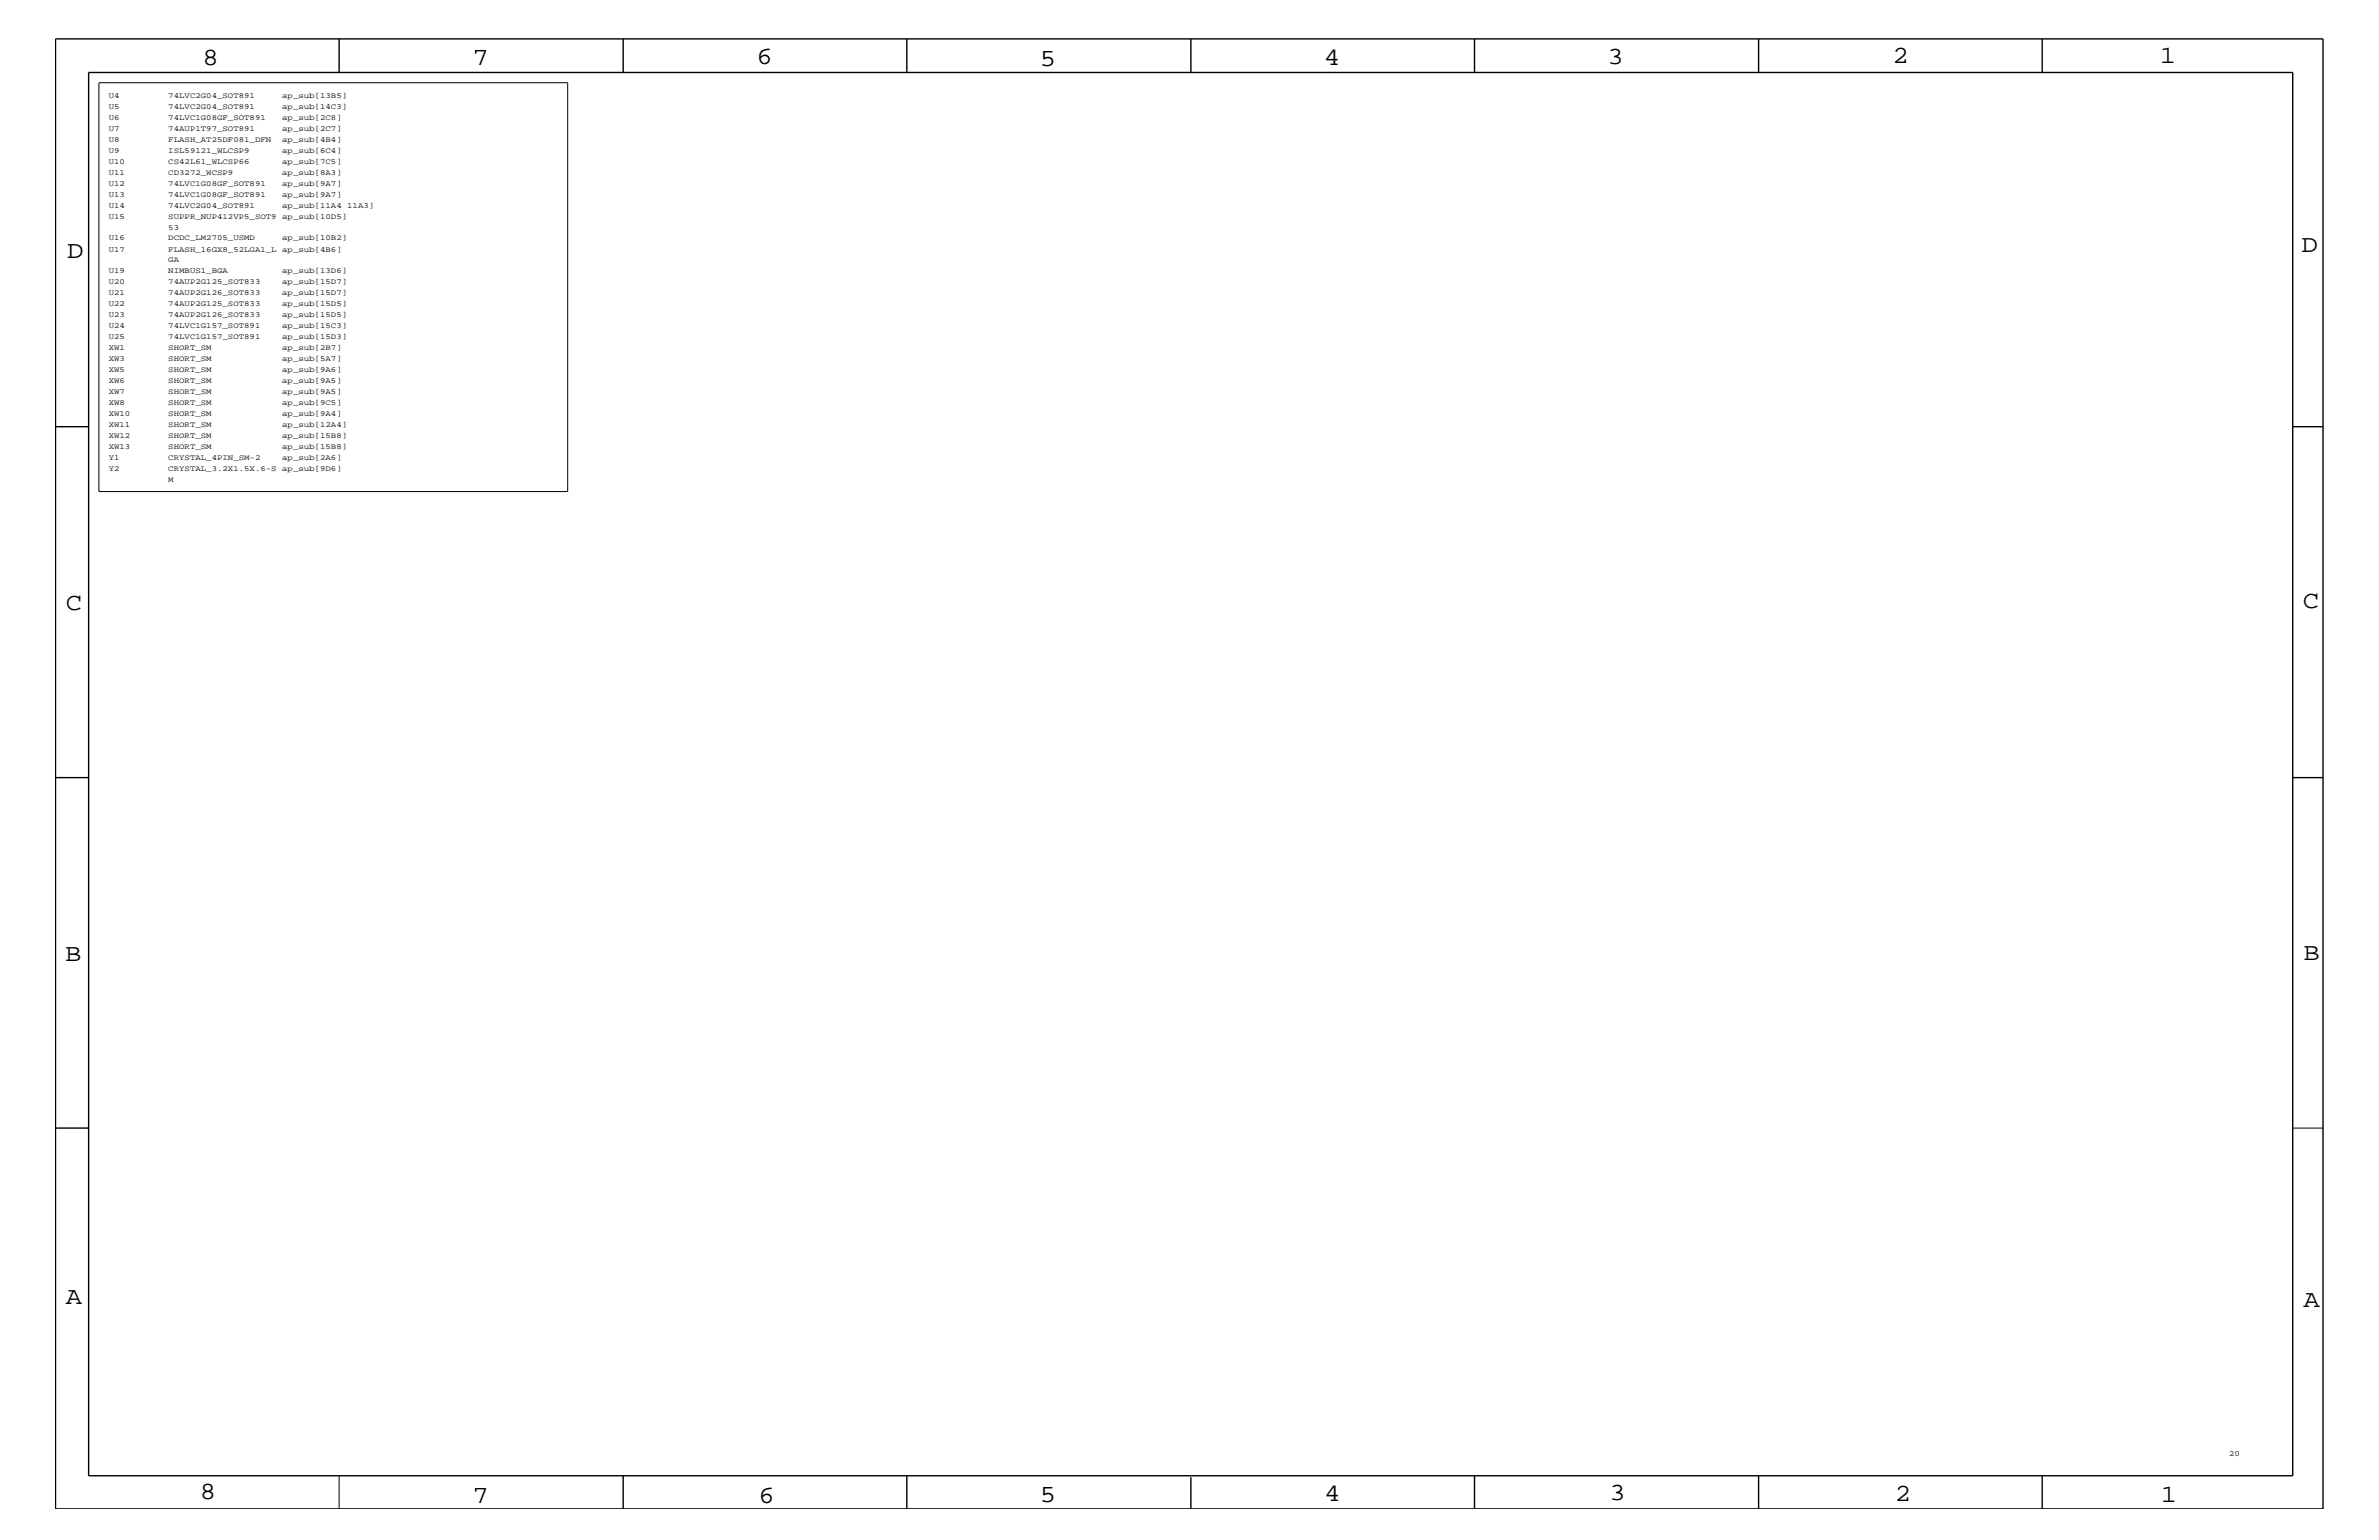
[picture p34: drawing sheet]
<svg xmlns="http://www.w3.org/2000/svg" width="432mm" height="279mm" viewBox="0 0 432 279" stroke-linecap="round" stroke-linejoin="round" font-family="sans-serif">
<defs><g id="words">
<g font-size="4.5">
<text x="36.7" y="11.7">8</text>
<text x="85.8" y="11.7">7</text>
<text x="137.3" y="11.5">6</text>
<text x="240.3" y="11.7">4</text>
<text x="291.8" y="11.5">3</text>
<text x="343.5" y="11.5">2</text>
<text x="392" y="11.5">1</text>
<text x="188.7" y="12.1">5</text>
<text x="12.2" y="46.8">D</text>
<text x="417.7" y="45.7">D</text>
<text x="11.9" y="110.6">C</text>
<text x="418" y="110.3">C</text>
<text x="11.9" y="174.3">B</text>
<text x="418.1" y="174.2">B</text>
<text x="11.9" y="236.7">A</text>
<text x="418.1" y="237.1">A</text>
<text x="36.2" y="271.9">8</text>
<text x="85.8" y="272.7">7</text>
<text x="137.7" y="272.7">6</text>
<text x="188.7" y="272.5">5</text>
<text x="240.4" y="272.3">4</text>
<text x="292.1" y="272.2">3</text>
<text x="343.9" y="272.3">2</text>
<text x="392.2" y="272.6">1</text>
</g>
<g font-size="1.4">
<text x="19.7" y="17.8">U4</text>
<text x="30.6" y="17.8">74LVC2G04_SOT891</text>
<text x="51.2" y="17.8">ap_sub[13B5]</text>
<text x="19.7" y="23.7">U7</text>
<text x="19.7" y="21.8">U6</text>
<text x="19.7" y="19.8">U5</text>
<text x="30.6" y="23.7">74AUP1T97_SOT891</text>
<text x="30.6" y="21.8">74LVC1G08GF_SOT891</text>
<text x="30.6" y="19.8">74LVC2G04_SOT891</text>
<text x="51.2" y="23.7">ap_sub[2C7]</text>
<text x="51.2" y="21.8">ap_sub[2C8]</text>
<text x="51.2" y="19.8">ap_sub[14C3]</text>
<text x="19.7" y="29.7">U10</text>
<text x="19.7" y="27.7">U9</text>
<text x="19.7" y="25.8">U8</text>
<text x="30.6" y="29.7">CS42L61_WLCSP66</text>
<text x="30.6" y="27.7">ISL59121_WLCSP9</text>
<text x="30.6" y="25.8">FLASH_AT25DF081_DFN</text>
<text x="51.2" y="29.7">ap_sub[7C5]</text>
<text x="51.2" y="27.7">ap_sub[6C4]</text>
<text x="51.2" y="25.8">ap_sub[4B4]</text>
<text x="19.7" y="35.7">U13</text>
<text x="19.7" y="33.7">U12</text>
<text x="19.7" y="31.7">U11</text>
<text x="30.6" y="35.7">74LVC1G08GF_SOT891</text>
<text x="30.6" y="33.7">74LVC1G08GF_SOT891</text>
<text x="30.6" y="31.7">CD3272_WCSP9</text>
<text x="51.2" y="35.7">ap_sub[9A7]</text>
<text x="51.2" y="33.7">ap_sub[9A7]</text>
<text x="51.2" y="31.7">ap_sub[8A3]</text>
<text x="19.7" y="39.7">U15</text>
<text x="19.7" y="37.7">U14</text>
<text x="30.6" y="41.7">53</text>
<text x="30.6" y="39.7">SUPPR_NUP412VP5_SOT9 ap_sub[10D5]</text>
<text x="30.6" y="37.7">74LVC2G04_SOT891</text>
<text x="51.2" y="37.7">ap_sub[11A4 11A3]</text>
<text x="19.7" y="45.7">U17</text>
<text x="19.7" y="43.6">U16</text>
<text x="30.6" y="47.6">GA</text>
<text x="30.6" y="45.7">FLASH_16GX8_52LGA1_L ap_sub[4B6]</text>
<text x="30.6" y="43.6">DCDC_LM2705_USMD</text>
<text x="51.2" y="43.6">ap_sub[10B2]</text>
<text x="19.7" y="53.5">U21</text>
<text x="19.7" y="51.6">U20</text>
<text x="19.7" y="49.6">U19</text>
<text x="30.6" y="53.5">74AUP2G126_SOT833</text>
<text x="30.6" y="51.6">74AUP2G125_SOT833</text>
<text x="30.6" y="49.6">NIMBUS1_BGA</text>
<text x="51.2" y="53.5">ap_sub[15D7]</text>
<text x="51.2" y="51.6">ap_sub[15D7]</text>
<text x="51.2" y="49.6">ap_sub[13D6]</text>
<text x="19.7" y="59.5">U24</text>
<text x="19.7" y="57.5">U23</text>
<text x="19.7" y="55.6">U22</text>
<text x="30.6" y="59.5">74LVC1G157_SOT891</text>
<text x="30.6" y="57.5">74AUP2G126_SOT833</text>
<text x="30.6" y="55.6">74AUP2G125_SOT833</text>
<text x="51.2" y="59.5">ap_sub[15C3]</text>
<text x="51.2" y="57.5">ap_sub[15D5]</text>
<text x="51.2" y="55.6">ap_sub[15D5]</text>
<text x="19.7" y="65.5">XW3</text>
<text x="19.7" y="63.5">XW1</text>
<text x="19.7" y="61.5">U25</text>
<text x="30.6" y="65.5">SHORT_SM</text>
<text x="30.6" y="63.5">SHORT_SM</text>
<text x="30.6" y="61.5">74LVC1G157_SOT891</text>
<text x="51.2" y="65.5">ap_sub[5A7]</text>
<text x="51.2" y="63.5">ap_sub[2B7]</text>
<text x="51.2" y="61.5">ap_sub[15D3]</text>
<text x="19.7" y="71.5">XW7</text>
<text x="19.7" y="69.5">XW6</text>
<text x="19.7" y="67.5">XW5</text>
<text x="30.6" y="71.5">SHORT_SM</text>
<text x="30.6" y="69.5">SHORT_SM</text>
<text x="30.6" y="67.5">SHORT_SM</text>
<text x="51.2" y="71.5">ap_sub[9A5]</text>
<text x="51.2" y="69.5">ap_sub[9A5]</text>
<text x="51.2" y="67.5">ap_sub[9A6]</text>
<text x="19.7" y="77.4">XW11</text>
<text x="19.7" y="75.5">XW10</text>
<text x="19.7" y="73.4">XW8</text>
<text x="30.6" y="77.4">SHORT_SM</text>
<text x="30.6" y="75.5">SHORT_SM</text>
<text x="30.6" y="73.4">SHORT_SM</text>
<text x="51.2" y="77.4">ap_sub[12A4]</text>
<text x="51.2" y="75.5">ap_sub[9A4]</text>
<text x="51.2" y="73.4">ap_sub[9C5]</text>
<text x="19.7" y="83.4">Y1</text>
<text x="19.7" y="81.4">XW13</text>
<text x="19.7" y="79.4">XW12</text>
<text x="30.6" y="83.4">CRYSTAL_4PIN_SM-2</text>
<text x="30.6" y="81.4">SHORT_SM</text>
<text x="30.6" y="79.4">SHORT_SM</text>
<text x="51.2" y="83.4">ap_sub[2A6]</text>
<text x="51.2" y="81.4">ap_sub[15B8]</text>
<text x="51.2" y="79.4">ap_sub[15B8]</text>
<text x="19.7" y="85.4">Y2</text>
<text x="30.6" y="87.4">M</text>
<text x="30.6" y="85.4">CRYSTAL_3.2X1.5X.6-S ap_sub[9D6]</text>
<text x="404.6" y="264.1">20</text>
</g>
</g></defs>
<g fill="none" stroke="#000" stroke-width=".25">
<path d="M10.1 7.1h411.5v266.7h-411.5zM16.1 13.2h400v254.5h-400zM61.6 7.1v6.1M113.1 7.1v6.1M164.6 7.1v6.1M216.2 7.1v6.1M267.6 7.1v6.1M319.2 7.1v6.1M370.7 7.1v6.1M10.1 77.4h6M416.1 77.4h5.5M10.1 141.1h6"/>
<path d="M416.1 141.1h5.5M10.1 204.7h6M113.1 267.7v6.1M164.6 267.7v6.1M216.2 268v5.8M267.6 267.7v6.1M319.2 267.7v6.1M370.7 267.7v6.1"/>
</g>
<path d="M17.9 15h85.1v74.2h-85.1zM416.1 204.7h5.5M61.6 267.7v6.1" fill="none" stroke="#000" stroke-width=".18"/>
<use href="#words"/>
</svg>
